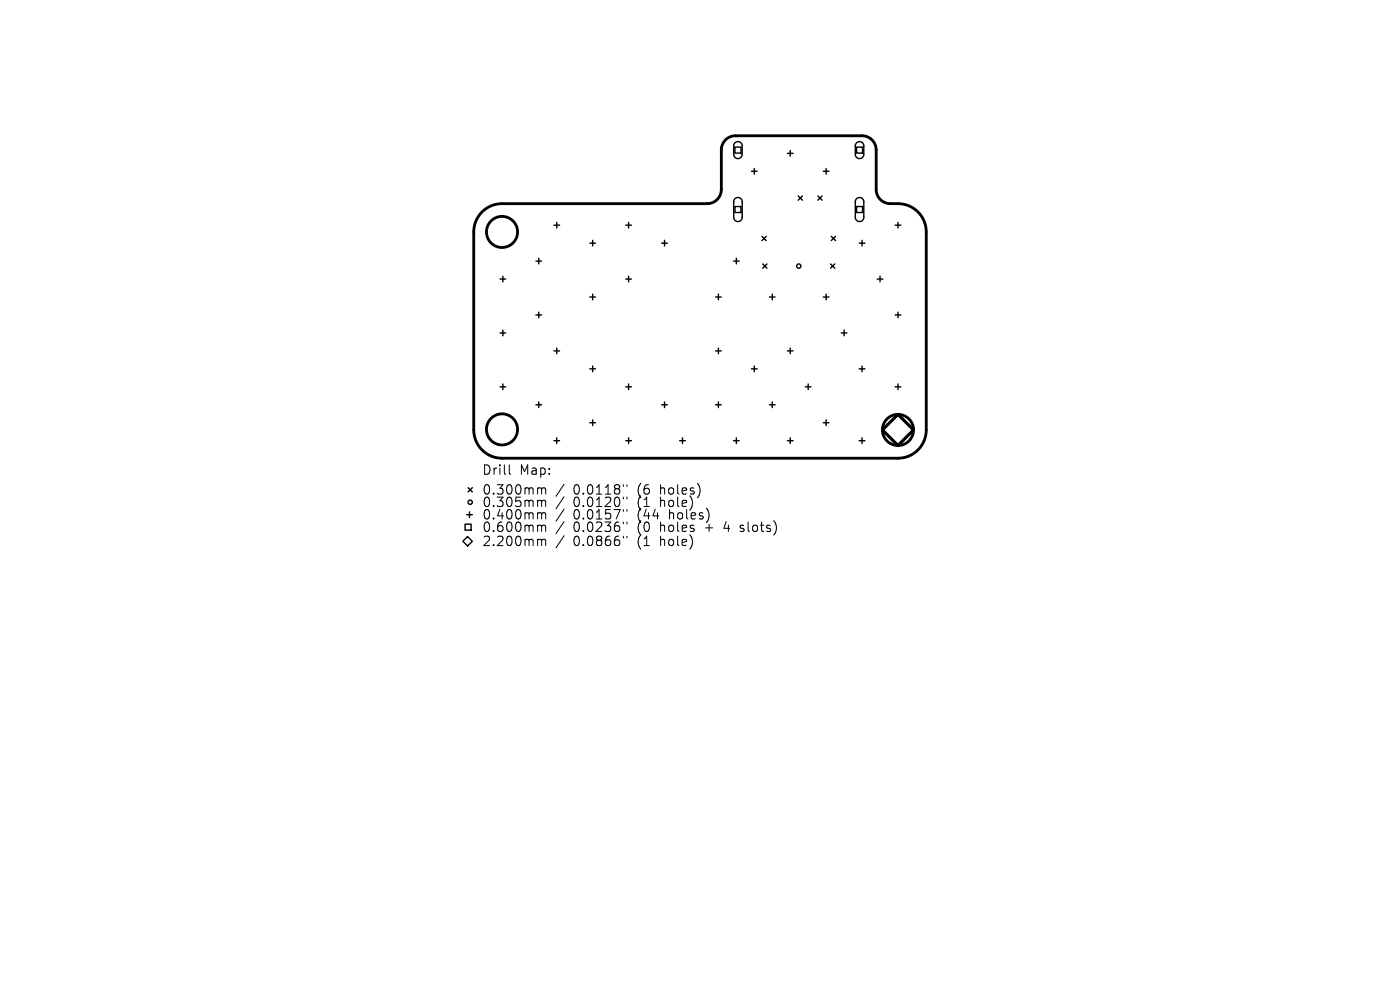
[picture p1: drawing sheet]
<svg xmlns="http://www.w3.org/2000/svg" width="297mm" height="210mm" viewBox="0 0 297 210" stroke-linecap="round" stroke-linejoin="round" font-family="sans-serif">
<defs><g id="words">
<g font-size="2.8">
<text x="102.2" y="101">Drill</text>
<text x="110.2" y="101">Map:</text>
<text x="102.2" y="105.2">0.300mm</text>
<text x="102.2" y="107.8">0.305mm</text>
<text x="121.6" y="105.2">0.0118&quot;</text>
<text x="121.6" y="107.8">0.0120&quot;</text>
<text x="135.4" y="105.2">(6</text>
<text x="135.4" y="107.8">(1</text>
<text x="140.3" y="105.2">holes)</text>
<text x="140.3" y="107.8">hole)</text>
<text x="102.2" y="110.5">0.400mm</text>
<text x="102.2" y="113.1">0.600mm</text>
<text x="121.6" y="110.5">0.0157&quot;</text>
<text x="121.6" y="113.1">0.0236&quot;</text>
<text x="135.4" y="110.5">(44</text>
<text x="135.4" y="113.1">(0</text>
<text x="140.3" y="113.1">holes</text>
<text x="142.2" y="110.5">holes)</text>
<text x="150.1" y="113.1">+</text>
<text x="154.3" y="113.1">4</text>
<text x="157.9" y="113.1">slots)</text>
<text x="102.2" y="116.1">2.200mm</text>
<text x="121.6" y="116.1">0.0866&quot;</text>
<text x="135.4" y="116.1">(1</text>
<text x="140.3" y="116.1">hole)</text>
</g>
</g></defs>
<g fill="none" stroke="#000" stroke-width=".6">
<path d="M102.3 45a6 6 0 0 1 4.2-1.8h43.5a3 3 0 0 0 3-3v-8.4a3 3 0 0 1 3-3h26.9a3 3 0 0 1 3 3v8.4a3 3 0 0 0 3 3 7.1 7.1 0 0 1 5 1.1 6 6 0 0 1 2.6 4.9v42a6 6 0 0 1-6 6h-84a6 6 0 0 1-6-6v-42a6 6 0 0 1 1.8-4.2z"/>
<circle cx="106.5" cy="49.2" r="3.3"/>
<circle cx="106.5" cy="91.1" r="3.3"/>
<circle cx="190.5" cy="91.2" r="3.3"/>
</g>
<g fill="none" stroke="#000" stroke-width=".3">
<path d="M155.9 30.3a.9 .9 0 0 1 1-.2 .9 .9 0 0 1 .6 .8v1.8a.9 .9 0 0 1-.9 .9 .9 .9 0 0 1-.9-.9v-1.8zM155.9 31.2h1.3v1.3h-1.3zM159.4 36.3h1.2M160 35.7v1.2M167 32.5h1.2M167.6 31.9v1.2M174.7 36.3h1.2M175.3 35.7v1.2M181.7 30.3a.9 .9 0 0 1 1-.2 .9 .9 0 0 1 .6 .8v1.8a.9 .9 0 0 1-.9 .9 .9 .9 0 0 1-.9-.9v-1.8zM181.7 31.2h1.3v1.3h-1.3zM106.1 59.2h1.2M106.7 58.6v1.2"/>
<path d="M113.7 55.4h1.2M114.3 54.8v1.2M117.5 47.8h1.2M118.1 47.2v1.2M125.1 51.6h1.2M125.7 51v1.2M132.8 59.2h1.2M132.8 47.8h1.2M133.4 47.2v1.2M133.4 58.6v1.2M140.4 51.6h1.2M141 51v1.2"/>
<path d="M155.6 55.4h1.2M155.9 42.2a.9 .9 0 0 1 1-.2 .9 .9 0 0 1 .6 .8v3.3a.9 .9 0 0 1-.9 .9 .9 .9 0 0 1-.9-.9v-3.4zM155.9 43.8h1.3v1.3h-1.3zM156.2 54.8v1.2M161.7 50.1l.9 .9M161.8 56l.9 .9M162.6 50.1l-.9 .9M162.7 56l-.9 .9M169.3 41.6l.9 .9M170.2 41.6l-.9 .9M173.5 41.6l.9 .9M174.4 41.6l-.9 .9"/>
<path d="M176.2 56l.9 .9M176.4 50.1l.9 .9M177.1 56l-.9 .9M177.3 50.1l-.9 .9M181.7 42.2a.9 .9 0 0 1 1-.2 .9 .9 0 0 1 .6 .8v3.3a.9 .9 0 0 1-.9 .9 .9 .9 0 0 1-.9-.9v-3.4zM181.7 43.8h1.3v1.3h-1.3zM182.3 51.6h1.2M182.9 51v1.2M186.1 59.2h1.2M186.7 58.6v1.2M189.9 47.8h1.2M190.5 47.2v1.2"/>
<path d="M106.1 70.6h1.2M106.7 70v1.2M113.7 66.8h1.2M114.3 66.2v1.2M117.5 74.4h1.2M118.1 73.8v1.2M125.1 63h1.2M125.1 78.2h1.2M125.7 62.4v1.2M125.7 77.6v1.2M151.8 74.4h1.2M151.8 63h1.2"/>
<path d="M152.4 62.4v1.2M152.4 73.8v1.2M159.4 78.2h1.2M160 77.6v1.2M163.2 63h1.2M163.8 62.4v1.2M167 74.4h1.2M167.6 73.8v1.2M174.7 63h1.2M175.3 62.4v1.2M178.5 70.6h1.2M179.1 70v1.2"/>
<path d="M182.3 78.2h1.2M182.9 77.6v1.2M189.9 66.8h1.2M190.5 66.2v1.2M106.1 82.1h1.2M106.7 81.5v1.2M113.7 85.9h1.2M114.3 85.3v1.2M117.5 93.5h1.2M118.1 92.9v1.2M125.1 89.7h1.2M125.7 89.1v1.2"/>
<path d="M132.8 82.1h1.2M132.8 93.5h1.2M133.4 81.5v1.2M133.4 92.9v1.2M140.4 85.9h1.2M141 85.3v1.2M144.2 93.5h1.2M144.8 92.9v1.2M151.8 85.9h1.2M152.4 85.3v1.2M155.6 93.5h1.2M156.2 92.9v1.2"/>
<path d="M163.2 85.9h1.2M163.8 85.3v1.2M167 93.5h1.2M167.6 92.9v1.2M170.9 82.1h1.2M171.5 81.5v1.2M174.7 89.7h1.2M175.3 89.1v1.2M182.3 93.5h1.2M182.9 92.9v1.2M189.9 82.1h1.2M190.5 81.5v1.2"/>
<path d="M98.7 111.2h1.2v1.3h-1.2zM99 109.2h1.2M99.2 113.8l1 1-1 1-1-1zM99.3 103.5l.9 .9M99.6 108.6v1.2M100.2 103.5l-.9 .9"/>
<circle cx="169.5" cy="56.4" r=".46"/>
<circle cx="99.7" cy="106.5" r=".46"/>
</g>
<path d="M190.5 87.9l3.3 3.3-3.3 3.3-3.3-3.3z" fill="none" stroke="#000" stroke-width=".66"/>
<g fill="none" stroke="#000" stroke-width=".21">
<path d="M108 98.6v1.7l.3 .3M114.3 103.5h.3l.3 .3M114.3 106.1h.3l.3 .3M114.3 108.8l.5 .1 .1 .1M114.3 111.4l.5 .1 .1 .2M114.3 114.4l.5 .1 .1 .2M114.9 103.8l.3-.3 .5 .1 .1 1.2M114.9 103.8v1M114.9 106.4v1.1M114.9 109v1.1M114.9 111.7v1M114.9 114.7v1"/>
<path d="M114.9 106.4l.3-.3 .5 .1 .1 1.3M114.9 109l.3-.2 .5 .1 .1 1.2M114.9 111.7l.3-.3 .5 .1 .1 1.2M114.9 114.7l.3-.3 .5 .1 .1 1.2M119.7 102.7l-1.7 2.6M119.7 105.4l-1.7 2.5M119.7 108l-1.7 2.6M119.7 110.6l-1.7 2.6M119.7 113.6l-1.7 2.6M132.2 102.8v.4M132.2 105.5v.3M132.2 108.1v.4"/>
<path d="M132.2 110.7v.4M132.2 113.7v.4M133 102.8v.4M133 105.5v.3M133 108.1v.4M133 110.7v.4M133 113.7v.4M157 112.6l.2 .1M157.1 111.5v.5"/>
</g>
<use href="#words"/>
</svg>
